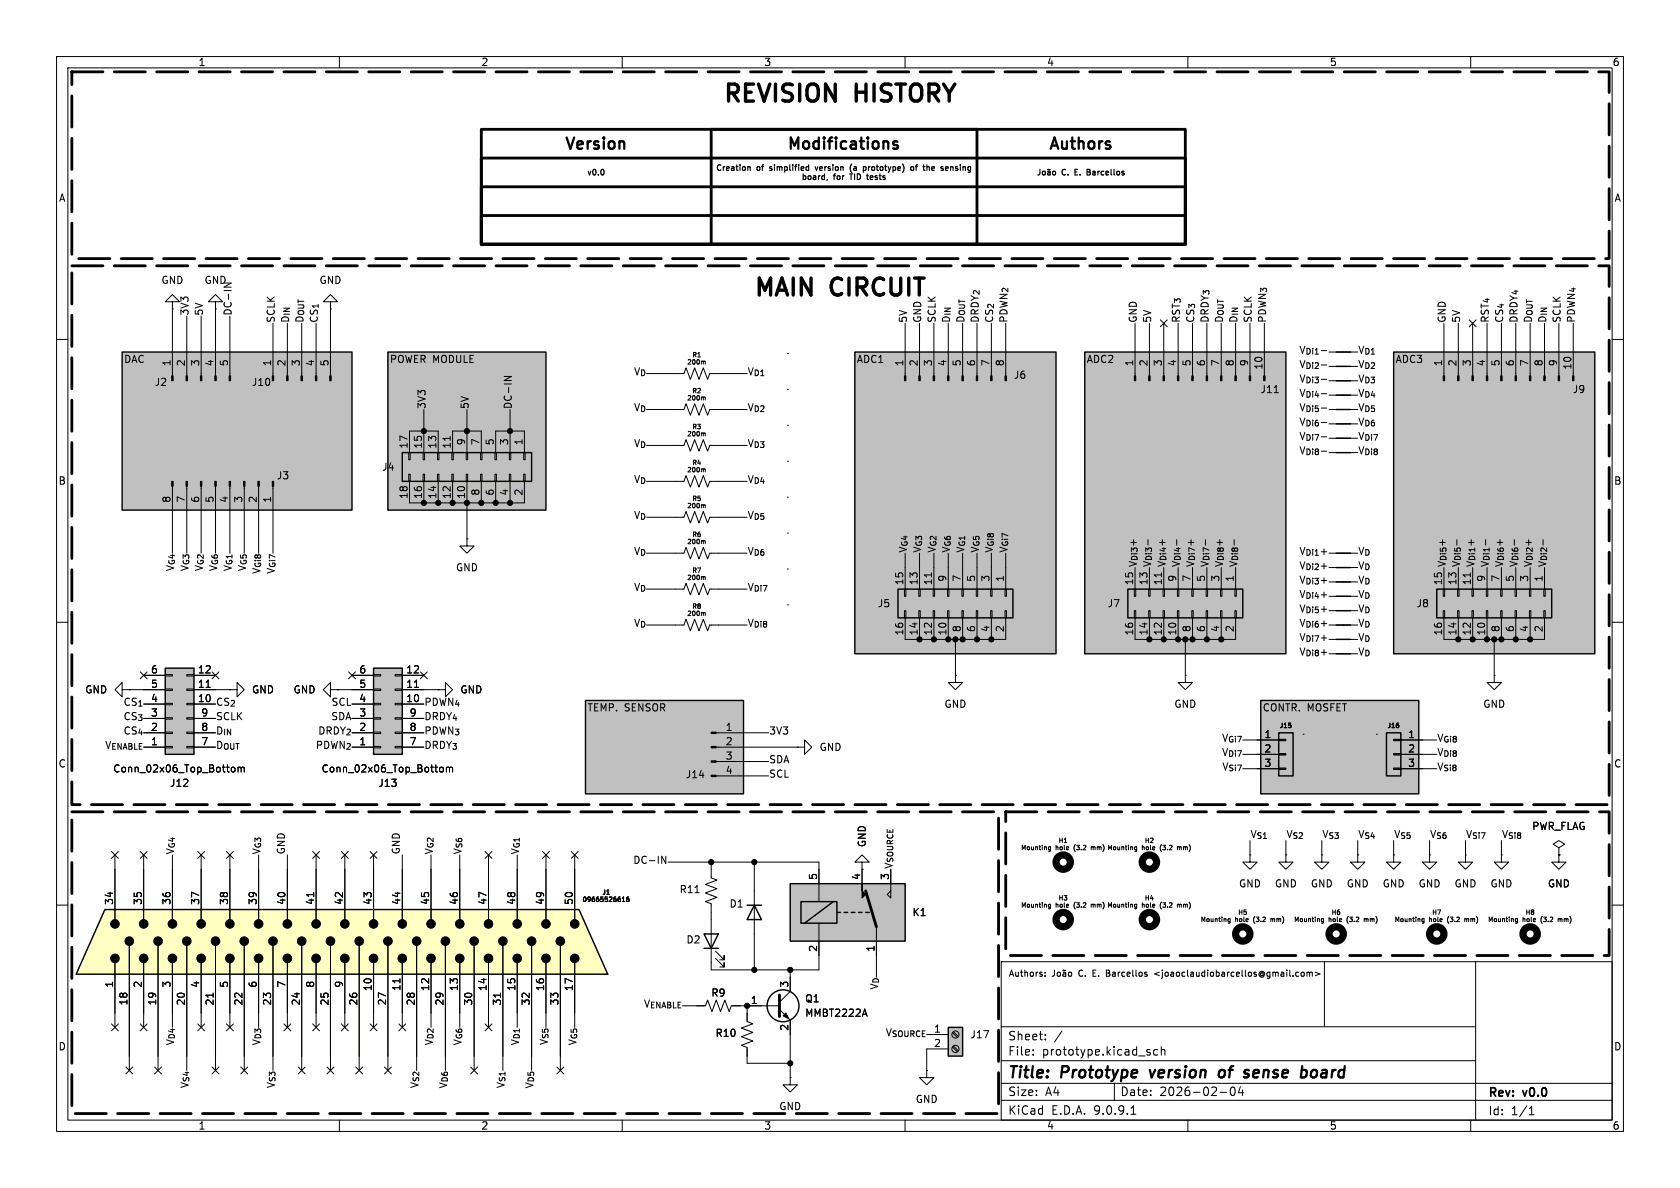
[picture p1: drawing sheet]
<svg xmlns="http://www.w3.org/2000/svg" width="297mm" height="210mm" viewBox="0 0 297 210" stroke-linecap="round" stroke-linejoin="round" font-family="sans-serif">
<defs><g id="words">
<g font-size="4.2">
<text x="127.5" y="18.9">REVISION</text>
<text x="151.3" y="18.9">HISTORY</text>
<text x="132.9" y="53.2">MAIN</text>
<text x="147" y="53.2">CIRCUIT</text>
</g>
<g font-size="2.8">
<text x="99.6" y="27">Version</text>
<text x="138.9" y="27">Modifications</text>
<text x="185.2" y="27">Authors</text>
<text x="178" y="191.2">Title:</text>
<text x="187.7" y="191.2">Prototype</text>
<text x="204.2" y="191.2">version</text>
<text x="217.2" y="191.2">of</text>
<text x="222.4" y="191.2">sense</text>
<text x="233.2" y="191.2">board</text>
</g>
<g font-size="2.1">
<text x="178.1" y="184.1">Sheet:</text>
<text x="178.1" y="186.8">File:</text>
<text x="184.2" y="186.8">prototype.kicad_sch</text>
<text x="178.1" y="197.3">KiCad</text>
<text x="178.1" y="194">Size:</text>
<text x="184.8" y="194">A4</text>
<text x="185.9" y="197.3">E.D.A.</text>
<text x="193.4" y="197.3">9.0.9.1</text>
<text x="198" y="194">Date:</text>
<text x="205" y="194">2026-02-04</text>
<text x="263" y="194.3">Rev:</text>
<text x="263" y="197.4">Id:</text>
<text x="267.1" y="197.4">1/1</text>
<text x="269.4" y="194.3">v0.0</text>
</g>
<g font-size="1.8">
<text x="35" y="11.9">1</text>
<text x="85" y="11.9">2</text>
<text x="135" y="11.9">3</text>
<text x="185" y="11.9">4</text>
<text x="235" y="11.9">5</text>
<text x="285" y="11.9">6</text>
<text x="10.3" y="35.9">A</text>
<text x="285.3" y="35.9">A</text>
<text x="28.4" y="50.4">GND</text>
<text x="36.1" y="50.4">GND</text>
<text x="56.4" y="50.4">GND</text>
<text x="33.5" y="55.9" transform="rotate(-90 33.5 55.9)">3V3</text>
<text x="36.1" y="55.9" transform="rotate(-90 36.1 55.9)">5V</text>
<text x="41.2" y="55.9" transform="rotate(-90 41.2 55.9)">DC-IN</text>
<text x="48.8" y="57.2" transform="rotate(-90 48.8 57.2)">SCLK</text>
<text x="51.3" y="57.2" transform="rotate(-90 51.3 57.2)">D_{IN}</text>
<text x="53.9" y="57.2" transform="rotate(-90 53.9 57.2)">D_{OUT}</text>
<text x="56.4" y="57.2" transform="rotate(-90 56.4 57.2)">CS_{1}</text>
<text x="160.5" y="57.2" transform="rotate(-90 160.5 57.2)">5V</text>
<text x="163.1" y="57.2" transform="rotate(-90 163.1 57.2)">GND</text>
<text x="165.6" y="57.2" transform="rotate(-90 165.6 57.2)">SCLK</text>
<text x="168.2" y="57.2" transform="rotate(-90 168.2 57.2)">D_{IN}</text>
<text x="170.7" y="57.2" transform="rotate(-90 170.7 57.2)">D_{OUT}</text>
<text x="173.2" y="57.2" transform="rotate(-90 173.2 57.2)">DRDY_{2}</text>
<text x="175.8" y="57.2" transform="rotate(-90 175.8 57.2)">CS_{2}</text>
<text x="178.3" y="57.2" transform="rotate(-90 178.3 57.2)">PDWN_{2}</text>
<text x="201.2" y="57.2" transform="rotate(-90 201.2 57.2)">GND</text>
<text x="203.7" y="57.2" transform="rotate(-90 203.7 57.2)">5V</text>
<text x="208.8" y="57.2" transform="rotate(-90 208.8 57.2)">RST_{3}</text>
<text x="211.3" y="57.2" transform="rotate(-90 211.3 57.2)">CS_{3}</text>
<text x="213.9" y="57.2" transform="rotate(-90 213.9 57.2)">DRDY_{3}</text>
<text x="216.4" y="57.2" transform="rotate(-90 216.4 57.2)">D_{OUT}</text>
<text x="219" y="57.2" transform="rotate(-90 219 57.2)">D_{IN}</text>
<text x="221.5" y="57.2" transform="rotate(-90 221.5 57.2)">SCLK</text>
<text x="224" y="57.2" transform="rotate(-90 224 57.2)">PDWN_{3}</text>
<text x="255.8" y="57.2" transform="rotate(-90 255.8 57.2)">GND</text>
<text x="258.3" y="57.2" transform="rotate(-90 258.3 57.2)">5V</text>
<text x="263.4" y="57.2" transform="rotate(-90 263.4 57.2)">RST_{4}</text>
<text x="265.9" y="57.2" transform="rotate(-90 265.9 57.2)">CS_{4}</text>
<text x="268.5" y="57.2" transform="rotate(-90 268.5 57.2)">DRDY_{4}</text>
<text x="271" y="57.2" transform="rotate(-90 271 57.2)">D_{OUT}</text>
<text x="273.6" y="57.2" transform="rotate(-90 273.6 57.2)">D_{IN}</text>
<text x="276.1" y="57.2" transform="rotate(-90 276.1 57.2)">SCLK</text>
<text x="278.6" y="57.2" transform="rotate(-90 278.6 57.2)">PDWN_{4}</text>
<text x="21.8" y="64.4">DAC</text>
<text x="30.2" y="64.8" transform="rotate(-90 30.2 64.8)">1</text>
<text x="32.8" y="64.8" transform="rotate(-90 32.8 64.8)">2</text>
<text x="35.3" y="64.8" transform="rotate(-90 35.3 64.8)">3</text>
<text x="37.8" y="64.8" transform="rotate(-90 37.8 64.8)">4</text>
<text x="40.4" y="64.8" transform="rotate(-90 40.4 64.8)">5</text>
<text x="48" y="64.8" transform="rotate(-90 48 64.8)">1</text>
<text x="50.5" y="64.8" transform="rotate(-90 50.5 64.8)">2</text>
<text x="53.1" y="64.8" transform="rotate(-90 53.1 64.8)">3</text>
<text x="55.6" y="64.8" transform="rotate(-90 55.6 64.8)">4</text>
<text x="58.2" y="64.8" transform="rotate(-90 58.2 64.8)">5</text>
<text x="68.8" y="64.4">POWER MODULE</text>
<text x="151.4" y="64.4">ADC1</text>
<text x="159.8" y="64.8" transform="rotate(-90 159.8 64.8)">1</text>
<text x="162.3" y="64.8" transform="rotate(-90 162.3 64.8)">2</text>
<text x="164.8" y="64.8" transform="rotate(-90 164.8 64.8)">3</text>
<text x="167.4" y="64.8" transform="rotate(-90 167.4 64.8)">4</text>
<text x="169.9" y="64.8" transform="rotate(-90 169.9 64.8)">5</text>
<text x="172.5" y="64.8" transform="rotate(-90 172.5 64.8)">6</text>
<text x="175" y="64.8" transform="rotate(-90 175 64.8)">7</text>
<text x="177.5" y="64.8" transform="rotate(-90 177.5 64.8)">8</text>
<text x="192" y="64.4">ADC2</text>
<text x="200.4" y="64.8" transform="rotate(-90 200.4 64.8)">1</text>
<text x="202.9" y="64.8" transform="rotate(-90 202.9 64.8)">2</text>
<text x="205.5" y="64.8" transform="rotate(-90 205.5 64.8)">3</text>
<text x="208" y="64.8" transform="rotate(-90 208 64.8)">4</text>
<text x="210.6" y="64.8" transform="rotate(-90 210.6 64.8)">5</text>
<text x="213.1" y="64.8" transform="rotate(-90 213.1 64.8)">6</text>
<text x="215.6" y="64.8" transform="rotate(-90 215.6 64.8)">7</text>
<text x="218.2" y="64.8" transform="rotate(-90 218.2 64.8)">8</text>
<text x="220.7" y="64.8" transform="rotate(-90 220.7 64.8)">9</text>
<text x="223.3" y="65.4" transform="rotate(-90 223.3 65.4)">10</text>
<text x="229.6" y="65.3">V_{Di2}-</text>
<text x="229.6" y="62.7">V_{Di1}-</text>
<text x="240" y="62.7">V_{D1}</text>
<text x="240" y="65.3">V_{D2}</text>
<text x="246.6" y="64.4">ADC3</text>
<text x="255" y="64.8" transform="rotate(-90 255 64.8)">1</text>
<text x="257.6" y="64.8" transform="rotate(-90 257.6 64.8)">2</text>
<text x="260.1" y="64.8" transform="rotate(-90 260.1 64.8)">3</text>
<text x="262.6" y="64.8" transform="rotate(-90 262.6 64.8)">4</text>
<text x="265.2" y="64.8" transform="rotate(-90 265.2 64.8)">5</text>
<text x="267.7" y="64.8" transform="rotate(-90 267.7 64.8)">6</text>
<text x="270.3" y="64.8" transform="rotate(-90 270.3 64.8)">7</text>
<text x="272.8" y="64.8" transform="rotate(-90 272.8 64.8)">8</text>
<text x="275.3" y="64.8" transform="rotate(-90 275.3 64.8)">9</text>
<text x="277.9" y="65.4" transform="rotate(-90 277.9 65.4)">10</text>
<text x="27.3" y="68.4">J2</text>
<text x="44.4" y="68.4">J10</text>
<text x="111.9" y="66.6">V_{D}</text>
<text x="132.1" y="66.6">V_{D1}</text>
<text x="179.1" y="67.2">J6</text>
<text x="222.7" y="69.7">J11</text>
<text x="229.6" y="67.8">V_{Di3}-</text>
<text x="229.6" y="70.4">V_{Di4}-</text>
<text x="240" y="70.4">V_{D4}</text>
<text x="240" y="67.8">V_{D3}</text>
<text x="278" y="69.7">J9</text>
<text x="75.4" y="72.4" transform="rotate(-90 75.4 72.4)">3V3</text>
<text x="83.1" y="72.4" transform="rotate(-90 83.1 72.4)">5V</text>
<text x="90.7" y="72.4" transform="rotate(-90 90.7 72.4)">DC-IN</text>
<text x="111.9" y="72.9">V_{D}</text>
<text x="132.1" y="72.9">V_{D2}</text>
<text x="229.6" y="78">V_{Di7}-</text>
<text x="229.6" y="75.4">V_{Di6}-</text>
<text x="229.6" y="72.9">V_{Di5}-</text>
<text x="240" y="78">V_{Di7}</text>
<text x="240" y="75.4">V_{D6}</text>
<text x="240" y="72.9">V_{D5}</text>
<text x="67.5" y="83.4">J4</text>
<text x="72.1" y="79.4" transform="rotate(-90 72.1 79.4)">17</text>
<text x="74.7" y="79.4" transform="rotate(-90 74.7 79.4)">15</text>
<text x="77.2" y="79.4" transform="rotate(-90 77.2 79.4)">13</text>
<text x="79.8" y="79.4" transform="rotate(-90 79.8 79.4)">11</text>
<text x="82.3" y="78.8" transform="rotate(-90 82.3 78.8)">9</text>
<text x="84.8" y="78.8" transform="rotate(-90 84.8 78.8)">7</text>
<text x="87.4" y="78.8" transform="rotate(-90 87.4 78.8)">5</text>
<text x="89.9" y="78.8" transform="rotate(-90 89.9 78.8)">3</text>
<text x="92.5" y="78.8" transform="rotate(-90 92.5 78.8)">1</text>
<text x="111.9" y="79.3">V_{D}</text>
<text x="132.1" y="79.3">V_{D3}</text>
<text x="229.6" y="80.5">V_{Di8}-</text>
<text x="240" y="80.5">V_{Di8}</text>
<text x="10.3" y="85.9">B</text>
<text x="30.2" y="89" transform="rotate(-90 30.2 89)">8</text>
<text x="32.8" y="89" transform="rotate(-90 32.8 89)">7</text>
<text x="35.3" y="89" transform="rotate(-90 35.3 89)">6</text>
<text x="37.8" y="89" transform="rotate(-90 37.8 89)">5</text>
<text x="40.4" y="89" transform="rotate(-90 40.4 89)">4</text>
<text x="42.9" y="89" transform="rotate(-90 42.9 89)">3</text>
<text x="45.5" y="89" transform="rotate(-90 45.5 89)">2</text>
<text x="48" y="89" transform="rotate(-90 48 89)">1</text>
<text x="48.8" y="84.9">J3</text>
<text x="72.1" y="88.3" transform="rotate(-90 72.1 88.3)">18</text>
<text x="74.7" y="88.3" transform="rotate(-90 74.7 88.3)">16</text>
<text x="77.2" y="88.3" transform="rotate(-90 77.2 88.3)">14</text>
<text x="79.8" y="88.3" transform="rotate(-90 79.8 88.3)">12</text>
<text x="82.3" y="88.3" transform="rotate(-90 82.3 88.3)">10</text>
<text x="84.8" y="87.7" transform="rotate(-90 84.8 87.7)">8</text>
<text x="87.4" y="87.7" transform="rotate(-90 87.4 87.7)">6</text>
<text x="89.9" y="87.7" transform="rotate(-90 89.9 87.7)">4</text>
<text x="92.5" y="87.7" transform="rotate(-90 92.5 87.7)">2</text>
<text x="111.9" y="85.6">V_{D}</text>
<text x="132.1" y="85.6">V_{D4}</text>
<text x="285.3" y="85.9">B</text>
<text x="111.9" y="92">V_{D}</text>
<text x="132.1" y="92">V_{D5}</text>
<text x="31" y="101.1" transform="rotate(-90 31 101.1)">V_{G4}</text>
<text x="33.5" y="101.1" transform="rotate(-90 33.5 101.1)">V_{G3}</text>
<text x="36.1" y="101.1" transform="rotate(-90 36.1 101.1)">V_{G2}</text>
<text x="38.6" y="101.1" transform="rotate(-90 38.6 101.1)">V_{G6}</text>
<text x="41.2" y="101.1" transform="rotate(-90 41.2 101.1)">V_{G1}</text>
<text x="43.7" y="101.1" transform="rotate(-90 43.7 101.1)">V_{G5}</text>
<text x="46.2" y="101.6" transform="rotate(-90 46.2 101.6)">V_{Gi8}</text>
<text x="48.8" y="101.6" transform="rotate(-90 48.8 101.6)">V_{Gi7}</text>
<text x="80.5" y="101.2">GND</text>
<text x="111.9" y="98.3">V_{D}</text>
<text x="132.1" y="98.3">V_{D6}</text>
<text x="160.5" y="97.8" transform="rotate(-90 160.5 97.8)">V_{G4}</text>
<text x="163.1" y="97.8" transform="rotate(-90 163.1 97.8)">V_{G3}</text>
<text x="165.6" y="97.8" transform="rotate(-90 165.6 97.8)">V_{G2}</text>
<text x="168.2" y="97.8" transform="rotate(-90 168.2 97.8)">V_{G6}</text>
<text x="170.7" y="97.8" transform="rotate(-90 170.7 97.8)">V_{G1}</text>
<text x="173.2" y="97.8" transform="rotate(-90 173.2 97.8)">V_{G5}</text>
<text x="175.8" y="97.8" transform="rotate(-90 175.8 97.8)">V_{Gi8}</text>
<text x="178.3" y="97.8" transform="rotate(-90 178.3 97.8)">V_{Gi7}</text>
<text x="201.2" y="100.3" transform="rotate(-90 201.2 100.3)">V_{Di3}+</text>
<text x="203.7" y="100.3" transform="rotate(-90 203.7 100.3)">V_{Di3}-</text>
<text x="206.3" y="100.3" transform="rotate(-90 206.3 100.3)">V_{Di4}+</text>
<text x="208.8" y="100.3" transform="rotate(-90 208.8 100.3)">V_{Di4}-</text>
<text x="211.3" y="100.3" transform="rotate(-90 211.3 100.3)">V_{Di7}+</text>
<text x="213.9" y="100.3" transform="rotate(-90 213.9 100.3)">V_{Di7}-</text>
<text x="216.4" y="100.3" transform="rotate(-90 216.4 100.3)">V_{Di8}+</text>
<text x="219" y="100.3" transform="rotate(-90 219 100.3)">V_{Di8}-</text>
<text x="229.6" y="100.8">V_{Di2}+</text>
<text x="229.6" y="98.3">V_{Di1}+</text>
<text x="240" y="98.3">V_{D}</text>
<text x="240" y="100.8">V_{D}</text>
<text x="255.8" y="100.3" transform="rotate(-90 255.8 100.3)">V_{Di5}+</text>
<text x="258.3" y="100.3" transform="rotate(-90 258.3 100.3)">V_{Di5}-</text>
<text x="260.9" y="100.3" transform="rotate(-90 260.9 100.3)">V_{Di1}+</text>
<text x="263.4" y="100.3" transform="rotate(-90 263.4 100.3)">V_{Di1}-</text>
<text x="265.9" y="100.3" transform="rotate(-90 265.9 100.3)">V_{Di6}+</text>
<text x="268.5" y="100.3" transform="rotate(-90 268.5 100.3)">V_{Di6}-</text>
<text x="271" y="100.3" transform="rotate(-90 271 100.3)">V_{Di2}+</text>
<text x="273.6" y="100.3" transform="rotate(-90 273.6 100.3)">V_{Di2}-</text>
<text x="111.9" y="104.7">V_{D}</text>
<text x="132.1" y="104.7">V_{Di7}</text>
<text x="155.1" y="107.5">J5</text>
<text x="159.8" y="103.5" transform="rotate(-90 159.8 103.5)">15</text>
<text x="162.3" y="103.5" transform="rotate(-90 162.3 103.5)">13</text>
<text x="164.8" y="103.5" transform="rotate(-90 164.8 103.5)">11</text>
<text x="167.4" y="102.9" transform="rotate(-90 167.4 102.9)">9</text>
<text x="169.9" y="102.9" transform="rotate(-90 169.9 102.9)">7</text>
<text x="172.5" y="102.9" transform="rotate(-90 172.5 102.9)">5</text>
<text x="175" y="102.9" transform="rotate(-90 175 102.9)">3</text>
<text x="177.5" y="102.9" transform="rotate(-90 177.5 102.9)">1</text>
<text x="195.7" y="107.5">J7</text>
<text x="200.4" y="103.5" transform="rotate(-90 200.4 103.5)">15</text>
<text x="202.9" y="103.5" transform="rotate(-90 202.9 103.5)">13</text>
<text x="205.5" y="103.5" transform="rotate(-90 205.5 103.5)">11</text>
<text x="208" y="102.9" transform="rotate(-90 208 102.9)">9</text>
<text x="210.6" y="102.9" transform="rotate(-90 210.6 102.9)">7</text>
<text x="213.1" y="102.9" transform="rotate(-90 213.1 102.9)">5</text>
<text x="215.6" y="102.9" transform="rotate(-90 215.6 102.9)">3</text>
<text x="218.2" y="102.9" transform="rotate(-90 218.2 102.9)">1</text>
<text x="229.6" y="103.4">V_{Di3}+</text>
<text x="229.6" y="105.9">V_{Di4}+</text>
<text x="240" y="103.4">V_{D}</text>
<text x="240" y="105.9">V_{D}</text>
<text x="250.3" y="107.5">J8</text>
<text x="255" y="103.5" transform="rotate(-90 255 103.5)">15</text>
<text x="257.6" y="103.5" transform="rotate(-90 257.6 103.5)">13</text>
<text x="260.1" y="103.5" transform="rotate(-90 260.1 103.5)">11</text>
<text x="262.6" y="102.9" transform="rotate(-90 262.6 102.9)">9</text>
<text x="265.2" y="102.9" transform="rotate(-90 265.2 102.9)">7</text>
<text x="267.7" y="102.9" transform="rotate(-90 267.7 102.9)">5</text>
<text x="270.3" y="102.9" transform="rotate(-90 270.3 102.9)">3</text>
<text x="272.8" y="102.9" transform="rotate(-90 272.8 102.9)">1</text>
<text x="111.9" y="111">V_{D}</text>
<text x="132.1" y="111">V_{Di8}</text>
<text x="159.8" y="112.4" transform="rotate(-90 159.8 112.4)">16</text>
<text x="162.3" y="112.4" transform="rotate(-90 162.3 112.4)">14</text>
<text x="164.8" y="112.4" transform="rotate(-90 164.8 112.4)">12</text>
<text x="167.4" y="112.4" transform="rotate(-90 167.4 112.4)">10</text>
<text x="169.9" y="111.8" transform="rotate(-90 169.9 111.8)">8</text>
<text x="172.5" y="111.8" transform="rotate(-90 172.5 111.8)">6</text>
<text x="175" y="111.8" transform="rotate(-90 175 111.8)">4</text>
<text x="177.5" y="111.8" transform="rotate(-90 177.5 111.8)">2</text>
<text x="200.4" y="112.4" transform="rotate(-90 200.4 112.4)">16</text>
<text x="202.9" y="112.4" transform="rotate(-90 202.9 112.4)">14</text>
<text x="205.5" y="112.4" transform="rotate(-90 205.5 112.4)">12</text>
<text x="208" y="112.4" transform="rotate(-90 208 112.4)">10</text>
<text x="210.6" y="111.8" transform="rotate(-90 210.6 111.8)">8</text>
<text x="213.1" y="111.8" transform="rotate(-90 213.1 111.8)">6</text>
<text x="215.6" y="111.8" transform="rotate(-90 215.6 111.8)">4</text>
<text x="218.2" y="111.8" transform="rotate(-90 218.2 111.8)">2</text>
<text x="229.6" y="108.5">V_{Di5}+</text>
<text x="229.6" y="111">V_{Di6}+</text>
<text x="229.6" y="113.5">V_{Di7}+</text>
<text x="240" y="113.5">V_{D}</text>
<text x="240" y="111">V_{D}</text>
<text x="240" y="108.5">V_{D}</text>
<text x="255" y="112.4" transform="rotate(-90 255 112.4)">16</text>
<text x="257.6" y="112.4" transform="rotate(-90 257.6 112.4)">14</text>
<text x="260.1" y="112.4" transform="rotate(-90 260.1 112.4)">12</text>
<text x="262.6" y="112.4" transform="rotate(-90 262.6 112.4)">10</text>
<text x="265.2" y="111.8" transform="rotate(-90 265.2 111.8)">8</text>
<text x="267.7" y="111.8" transform="rotate(-90 267.7 111.8)">6</text>
<text x="270.3" y="111.8" transform="rotate(-90 270.3 111.8)">4</text>
<text x="272.8" y="111.8" transform="rotate(-90 272.8 111.8)">2</text>
<text x="26.6" y="119.1">6</text>
<text x="34.9" y="119.1">12</text>
<text x="63.4" y="119.1">6</text>
<text x="71.7" y="119.1">12</text>
<text x="229.6" y="116.1">V_{Di8}+</text>
<text x="240" y="116.1">V_{D}</text>
<text x="15" y="122.8">GND</text>
<text x="21.7" y="125">CS_{1}</text>
<text x="26.6" y="124.2">4</text>
<text x="26.6" y="121.7">5</text>
<text x="34.9" y="124.2">10</text>
<text x="34.9" y="121.7">11</text>
<text x="38.1" y="125">CS_{2}</text>
<text x="44.5" y="122.8">GND</text>
<text x="51.8" y="122.8">GND</text>
<text x="58.5" y="125">SCL</text>
<text x="63.4" y="124.2">4</text>
<text x="63.4" y="121.7">5</text>
<text x="71.7" y="124.2">10</text>
<text x="71.7" y="121.7">11</text>
<text x="74.9" y="125">PDWN_{4}</text>
<text x="81.3" y="122.8">GND</text>
<text x="103.8" y="126">TEMP. SENSOR</text>
<text x="166.9" y="125.3">GND</text>
<text x="207.5" y="125.3">GND</text>
<text x="223.1" y="126">CONTR. MOSFET</text>
<text x="262.1" y="125.3">GND</text>
<text x="21.7" y="130.1">CS_{4}</text>
<text x="21.7" y="127.5">CS_{3}</text>
<text x="26.6" y="131.8">1</text>
<text x="26.6" y="129.3">2</text>
<text x="26.6" y="126.7">3</text>
<text x="35.5" y="131.8">7</text>
<text x="35.5" y="129.3">8</text>
<text x="35.5" y="126.7">9</text>
<text x="38.1" y="127.5">SCLK</text>
<text x="38.1" y="130.1">D_{IN}</text>
<text x="56.1" y="130.1">DRDY_{2}</text>
<text x="58.5" y="127.5">SDA</text>
<text x="63.4" y="131.8">1</text>
<text x="63.4" y="129.3">2</text>
<text x="63.4" y="126.7">3</text>
<text x="72.3" y="131.8">7</text>
<text x="72.3" y="129.3">8</text>
<text x="72.3" y="126.7">9</text>
<text x="74.9" y="130.1">PDWN_{3}</text>
<text x="74.9" y="127.5">DRDY_{4}</text>
<text x="128.2" y="129.3">1</text>
<text x="128.2" y="131.8">2</text>
<text x="135.9" y="130.1">3V3</text>
<text x="215.9" y="131.3">V_{Gi7}</text>
<text x="223.4" y="130.6">1</text>
<text x="248.8" y="130.6">1</text>
<text x="254" y="131.3">V_{Gi8}</text>
<text x="10.3" y="135.9">C</text>
<text x="18.4" y="132.6">V_{ENABLE}</text>
<text x="19.9" y="136.8">Conn_02x06_Top_Bottom</text>
<text x="38.1" y="132.6">D_{OUT}</text>
<text x="55.7" y="132.6">PDWN_{2}</text>
<text x="56.7" y="136.8">Conn_02x06_Top_Bottom</text>
<text x="74.9" y="132.6">DRDY_{3}</text>
<text x="121.1" y="137.8">J14</text>
<text x="128.2" y="134.4">3</text>
<text x="128.2" y="136.9">4</text>
<text x="135.9" y="135.1">SDA</text>
<text x="135.9" y="137.7">SCL</text>
<text x="144.8" y="132.9">GND</text>
<text x="215.9" y="133.9">V_{Di7}</text>
<text x="215.9" y="136.4">V_{Si7}</text>
<text x="223.4" y="133.1">2</text>
<text x="223.4" y="135.6">3</text>
<text x="248.8" y="133.1">2</text>
<text x="248.8" y="135.6">3</text>
<text x="254" y="133.9">V_{Di8}</text>
<text x="254" y="136.4">V_{Si8}</text>
<text x="285.3" y="135.9">C</text>
<text x="30" y="139.3">J12</text>
<text x="66.8" y="139.3">J13</text>
<text x="153.3" y="149.9" transform="rotate(-90 153.3 149.9)">GND</text>
<text x="221" y="148.2">V_{S1} V_{S2} V_{S3} V_{S4} V_{S5} V_{S6} V_{Si7} V_{Si8}</text>
<text x="270.8" y="146.9">PWR_FLAG</text>
<text x="31" y="151.1" transform="rotate(-90 31 151.1)">V_{G4}</text>
<text x="46.2" y="151.1" transform="rotate(-90 46.2 151.1)">V_{G3}</text>
<text x="50.5" y="151.1" transform="rotate(-90 50.5 151.1)">GND</text>
<text x="70.8" y="151.1" transform="rotate(-90 70.8 151.1)">GND</text>
<text x="76.7" y="151.1" transform="rotate(-90 76.7 151.1)">V_{G2}</text>
<text x="81.8" y="151.1" transform="rotate(-90 81.8 151.1)">V_{S6}</text>
<text x="92" y="151.1" transform="rotate(-90 92 151.1)">V_{G1}</text>
<text x="111.9" y="152.9">DC-IN</text>
<text x="144.5" y="155.6" transform="rotate(-90 144.5 155.6)">5</text>
<text x="152.1" y="155.6" transform="rotate(-90 152.1 155.6)">4</text>
<text x="157.2" y="155.6" transform="rotate(-90 157.2 155.6)">3</text>
<text x="158" y="153.7" transform="rotate(-90 158 153.7)">V_{SOURCE}</text>
<text x="20.1" y="160.1" transform="rotate(-90 20.1 160.1)">34</text>
<text x="25.1" y="160.1" transform="rotate(-90 25.1 160.1)">35</text>
<text x="30.2" y="160.1" transform="rotate(-90 30.2 160.1)">36</text>
<text x="35.3" y="160.1" transform="rotate(-90 35.3 160.1)">37</text>
<text x="40.4" y="160.1" transform="rotate(-90 40.4 160.1)">38</text>
<text x="45.5" y="160.1" transform="rotate(-90 45.5 160.1)">39</text>
<text x="50.5" y="160.1" transform="rotate(-90 50.5 160.1)">40</text>
<text x="55.6" y="160.1" transform="rotate(-90 55.6 160.1)">41</text>
<text x="60.7" y="160.1" transform="rotate(-90 60.7 160.1)">42</text>
<text x="65.8" y="160.1" transform="rotate(-90 65.8 160.1)">43</text>
<text x="70.9" y="160.1" transform="rotate(-90 70.9 160.1)">44</text>
<text x="75.9" y="160.1" transform="rotate(-90 75.9 160.1)">45</text>
<text x="81" y="160.1" transform="rotate(-90 81 160.1)">46</text>
<text x="86.1" y="160.1" transform="rotate(-90 86.1 160.1)">47</text>
<text x="91.2" y="160.1" transform="rotate(-90 91.2 160.1)">48</text>
<text x="96.3" y="160.1" transform="rotate(-90 96.3 160.1)">49</text>
<text x="101.3" y="160.1" transform="rotate(-90 101.3 160.1)">50</text>
<text x="120.1" y="158.1">R11</text>
<text x="128.9" y="160.6">D1</text>
<text x="218.9" y="157.1">GND</text>
<text x="225.3" y="157.1">GND</text>
<text x="231.6" y="157.1">GND</text>
<text x="238" y="157.1">GND</text>
<text x="244.3" y="157.1">GND</text>
<text x="250.7" y="157.1">GND</text>
<text x="257" y="157.1">GND</text>
<text x="263.4" y="157.1">GND</text>
<text x="273.6" y="157.1">GND</text>
<text x="121.3" y="167">D2</text>
<text x="161.2" y="162.2">K1</text>
<text x="144.5" y="168.3" transform="rotate(-90 144.5 168.3)">2</text>
<text x="154.7" y="168.3" transform="rotate(-90 154.7 168.3)">1</text>
<text x="20.1" y="174.7" transform="rotate(-90 20.1 174.7)">1</text>
<text x="22.6" y="177.8" transform="rotate(-90 22.6 177.8)">18</text>
<text x="25.1" y="174.7" transform="rotate(-90 25.1 174.7)">2</text>
<text x="27.7" y="177.8" transform="rotate(-90 27.7 177.8)">19</text>
<text x="30.2" y="174.7" transform="rotate(-90 30.2 174.7)">3</text>
<text x="32.8" y="177.8" transform="rotate(-90 32.8 177.8)">20</text>
<text x="35.3" y="174.7" transform="rotate(-90 35.3 174.7)">4</text>
<text x="37.8" y="177.8" transform="rotate(-90 37.8 177.8)">21</text>
<text x="40.4" y="174.7" transform="rotate(-90 40.4 174.7)">5</text>
<text x="42.9" y="177.8" transform="rotate(-90 42.9 177.8)">22</text>
<text x="45.5" y="174.7" transform="rotate(-90 45.5 174.7)">6</text>
<text x="48" y="177.8" transform="rotate(-90 48 177.8)">23</text>
<text x="50.5" y="174.7" transform="rotate(-90 50.5 174.7)">7</text>
<text x="53.1" y="177.8" transform="rotate(-90 53.1 177.8)">24</text>
<text x="55.6" y="174.7" transform="rotate(-90 55.6 174.7)">8</text>
<text x="58.2" y="177.8" transform="rotate(-90 58.2 177.8)">25</text>
<text x="60.7" y="174.7" transform="rotate(-90 60.7 174.7)">9</text>
<text x="63.2" y="177.8" transform="rotate(-90 63.2 177.8)">26</text>
<text x="65.8" y="175.3" transform="rotate(-90 65.8 175.3)">10</text>
<text x="68.3" y="177.8" transform="rotate(-90 68.3 177.8)">27</text>
<text x="70.9" y="175.3" transform="rotate(-90 70.9 175.3)">11</text>
<text x="73.4" y="177.8" transform="rotate(-90 73.4 177.8)">28</text>
<text x="75.9" y="175.3" transform="rotate(-90 75.9 175.3)">12</text>
<text x="78.5" y="177.8" transform="rotate(-90 78.5 177.8)">29</text>
<text x="81" y="175.3" transform="rotate(-90 81 175.3)">13</text>
<text x="83.6" y="177.8" transform="rotate(-90 83.6 177.8)">30</text>
<text x="86.1" y="175.3" transform="rotate(-90 86.1 175.3)">14</text>
<text x="88.6" y="177.8" transform="rotate(-90 88.6 177.8)">31</text>
<text x="91.2" y="175.3" transform="rotate(-90 91.2 175.3)">15</text>
<text x="93.7" y="177.8" transform="rotate(-90 93.7 177.8)">32</text>
<text x="96.3" y="175.3" transform="rotate(-90 96.3 175.3)">16</text>
<text x="98.8" y="177.8" transform="rotate(-90 98.8 177.8)">33</text>
<text x="101.3" y="175.3" transform="rotate(-90 101.3 175.3)">17</text>
<text x="113.7" y="178.3">V_{ENABLE}</text>
<text x="125.7" y="176.4">R9</text>
<text x="132.6" y="177.5">1</text>
<text x="139.4" y="174.7" transform="rotate(-90 139.4 174.7)">3</text>
<text x="142.2" y="177.4">Q1</text>
<text x="142.2" y="179.9">MMBT2222A</text>
<text x="155.5" y="175.1" transform="rotate(-90 155.5 175.1)">V_{D}</text>
<text x="10.3" y="185.9">D</text>
<text x="31" y="184.9" transform="rotate(-90 31 184.9)">V_{D4}</text>
<text x="46.2" y="184.9" transform="rotate(-90 46.2 184.9)">V_{D3}</text>
<text x="76.7" y="184.9" transform="rotate(-90 76.7 184.9)">V_{D2}</text>
<text x="81.8" y="184.9" transform="rotate(-90 81.8 184.9)">V_{G6}</text>
<text x="92" y="184.9" transform="rotate(-90 92 184.9)">V_{D1}</text>
<text x="97" y="184.9" transform="rotate(-90 97 184.9)">V_{S5}</text>
<text x="102.1" y="184.9" transform="rotate(-90 102.1 184.9)">V_{G5}</text>
<text x="126.4" y="183.5">R10</text>
<text x="139.4" y="182.3" transform="rotate(-90 139.4 182.3)">2</text>
<text x="156.4" y="183.4">V_{SOURCE}</text>
<text x="165" y="182.6">1</text>
<text x="165" y="185.2">2</text>
<text x="171.5" y="183.7">J17</text>
<text x="285.3" y="185.9">D</text>
<text x="33.5" y="192.5" transform="rotate(-90 33.5 192.5)">V_{S4}</text>
<text x="48.8" y="192.5" transform="rotate(-90 48.8 192.5)">V_{S3}</text>
<text x="74.2" y="192.5" transform="rotate(-90 74.2 192.5)">V_{S2}</text>
<text x="79.3" y="192.6" transform="rotate(-90 79.3 192.6)">V_{D6}</text>
<text x="89.4" y="192.5" transform="rotate(-90 89.4 192.5)">V_{S1}</text>
<text x="94.5" y="192.6" transform="rotate(-90 94.5 192.6)">V_{D5}</text>
<text x="137.7" y="196.4">GND</text>
<text x="161.8" y="195.2">GND</text>
<text x="35" y="199.9">1</text>
<text x="85" y="199.9">2</text>
<text x="135" y="199.9">3</text>
<text x="185" y="199.9">4</text>
<text x="235" y="199.9">5</text>
<text x="285" y="199.9">6</text>
</g>
<g font-size="1.5">
<text x="178.3" y="172.9">Authors:</text>
<text x="190.9" y="172.9">C.</text>
<text x="196.2" y="172.9">Barcellos</text>
<text x="205" y="172.9">&lt;joaoclaudiobarcellos@gmail.com&gt;</text>
</g>
<g font-size="1.4">
<text x="103.6" y="31.3">v0.0</text>
<text x="126.4" y="30.5">Creation</text>
<text x="133.8" y="30.5">of</text>
<text x="136.5" y="30.5">simplified</text>
<text x="141.5" y="32.1">board,</text>
<text x="145" y="30.5">version</text>
<text x="147.4" y="32.1">for</text>
<text x="150.7" y="32.1">TID</text>
<text x="151.5" y="30.5">(a</text>
<text x="154.1" y="32.1">tests</text>
<text x="154.2" y="30.5">prototype)</text>
<text x="163" y="30.5">of</text>
<text x="165.7" y="30.5">the</text>
<text x="169.2" y="30.5">sensing</text>
<text x="187.8" y="31.3">C.</text>
<text x="192.9" y="31.3">Barcellos</text>
</g>
<g font-size="1.1">
<text x="121.4" y="64.6">200m</text>
<text x="122.3" y="63.4">R1</text>
<text x="121.4" y="71">200m</text>
<text x="122.3" y="69.7">R2</text>
<text x="121.4" y="77.3">200m</text>
<text x="122.3" y="76.1">R3</text>
<text x="121.4" y="83.7">200m</text>
<text x="122.3" y="82.4">R4</text>
<text x="122.3" y="88.8">R5</text>
<text x="121.4" y="90">200m</text>
<text x="122.3" y="95.1">R6</text>
<text x="121.4" y="96.4">200m</text>
<text x="122.3" y="101.5">R7</text>
<text x="121.4" y="102.7">200m</text>
<text x="122.3" y="107.8">R8</text>
<text x="121.4" y="109.1">200m</text>
<text x="226.1" y="128.9">J15</text>
<text x="245.2" y="128.9">J16</text>
<text x="187" y="149.2">H1</text>
<text x="202.3" y="149.2">H2</text>
<text x="180.4" y="150.5">Mounting</text>
<text x="186.7" y="150.5">hole</text>
<text x="190.1" y="150.5">(3.2</text>
<text x="193.5" y="150.5">mm)Mounting</text>
<text x="201.9" y="150.5">hole</text>
<text x="205.4" y="150.5">(3.2</text>
<text x="208.7" y="150.5">mm)</text>
<text x="102.8" y="159.6">09665526616</text>
<text x="106.4" y="158.4">J1</text>
<text x="180.4" y="160.6">Mounting</text>
<text x="186.7" y="160.6">hole</text>
<text x="187" y="159.4">H3</text>
<text x="190.1" y="160.6">(3.2</text>
<text x="193.5" y="160.6">mm)Mounting</text>
<text x="201.9" y="160.6">hole</text>
<text x="202.3" y="159.4">H4</text>
<text x="205.4" y="160.6">(3.2</text>
<text x="208.7" y="160.6">mm)</text>
<text x="218.8" y="161.9">H5</text>
<text x="235.3" y="161.9">H6</text>
<text x="253.1" y="161.9">H7</text>
<text x="269.6" y="161.9">H8</text>
<text x="212.1" y="163.2">Mounting</text>
<text x="218.4" y="163.2">hole</text>
<text x="221.9" y="163.2">(3.2</text>
<text x="225.2" y="163.2">mm)</text>
<text x="228.6" y="163.2">Mounting</text>
<text x="234.9" y="163.2">hole</text>
<text x="238.4" y="163.2">(3.2</text>
<text x="241.7" y="163.2">mm)</text>
<text x="246.4" y="163.2">Mounting</text>
<text x="252.7" y="163.2">hole</text>
<text x="256.2" y="163.2">(3.2</text>
<text x="259.5" y="163.2">mm)</text>
<text x="262.9" y="163.2">Mounting</text>
<text x="269.2" y="163.2">hole</text>
<text x="272.7" y="163.2">(3.2</text>
<text x="276" y="163.2">mm)</text>
</g>
</g></defs>
<g fill="none" stroke="#000" stroke-width=".18">
<path d="M10 10h277v190h-277zM12 12h273v186h-273zM60 10v2M110 10v2M160 10v2M210 10v2M260 10v2M10 60h2M285 60h2M10 110h2M285 110h2M10 160h2"/>
<path d="M177 170h108v28h-108zM184.7 172.5v.1M184.7 171.9v.1M186.4 171.5v.9l-.4 .2M187 171.9h.3l.2 .2v.3l-.2 .2-.4-.2zM187.9 171.9h.5v.7M188.4 172.1l-.5 .2 .1 .3 .4-.1M188.4 171.5l-.5 .1M189 171.9h.3l.2 .2v.3l-.2 .2-.4-.2zM193.2 172h.4M193.8 171.5h-.6v1.1h.6M194.2 172.5v.1"/>
<path d="M195.6 172h.4M196 171.5h-.4v1.1h.4M205 171.9l-.9 .3 .9 .3M230.1 171.9h.3l.2 .2v.3l-.2 .2-.4-.2zM231.1 172l.3-.1 .1 .1M231.1 171.9v.7M231.5 172l.2-.1h.2l.1 .7M231.5 172v.6M232.5 171.9l.9 .3-.9 .3M234.1 170.1v11.4M260.9 170v28M285 160h2"/>
<path d="M60 198v2M110 198v2M160 198v2M177 194.5h108M177 191.5h108M177 187.5h83.9M177 181.5h83.9M182.7 186.4v.1M182.7 185.6v.1M184.8 183.7v.1M184.8 182.9v.1M187.7 182.2l-1.3 2"/>
<path d="M197 191.5v3M199.9 197h.9M200.1 195.8l.3-.3v1.5M204.7 185.6l-.5-.1-.3 .3v.4l.2 .2h.6M205.3 185.7l.2-.2 .4 .1v.9M205.3 185v1.5M210 198v2M215.7 193.1h1.2M217.9 192.2a.94 .94 0 0 0 0 1.5 .81 .81 0 0 0 .5-.7 .81 .81 0 0 0-.3-.8h-.1M219.3 192.1l-.4 1.1h1M219.6 192.7v1M260 198v2"/>
<path d="M270.3 197.1h.9M270.3 196l.5-.4v1.5"/>
</g>
<path d="M203.3 189.1l.3 1.4M216.5 189.3a.57 .57 0 0 0-1 .2v.8a.57 .57 0 0 0 1-.2M221.7 189.2l-.2 1 .3 .3M222.6 189.6l-1 .2M230.2 188.5l-.2 2M232.5 189.1a.62 .62 0 0 0-.7 .4v.8a.52 .52 0 0 0 .8 .1" fill="none" stroke="#000" stroke-width=".4"/>
<g fill="#c0c0c0">
<path d="M68.6 62.2h27.9v28h-27.9z"/>
<path d="M191.8 62.2h35.5v53.4h-35.5z"/>
<path d="M222.9 123.8h27.9v16.5h-27.9z"/>
<path d="M103.5 123.8h27.9v16.5h-27.9z"/>
<path d="M246.4 62.2h35.5v53.4h-35.5z"/>
<path d="M21.6 62.2h40.6v28h-40.6z"/>
<path d="M151.1 62.2h35.6v53.4h-35.6z"/>
</g>
<g fill="none" stroke="#000" stroke-width=".25">
<path d="M236.2 77.5h2.6M236.2 74.9h2.6M236.2 80h2.6M236.2 97.8h2.6M236.2 102.9h2.6M236.2 113h2.6M236.2 110.5h2.6M236.2 115.6h2.6M236.2 100.3h2.6M124.5 165.1h2.5l-1.3 2.5zM124.5 167.6h2.5M132.1 160h2.5"/>
<path d="M133.3 160l1.3 2.6h-2.5z"/>
</g>
<g fill="none" stroke="#000" stroke-width=".18">
<path d="M234.9 77.5h5.1M234.9 74.9h5.1M234.9 80h5.1M234.9 97.8h5.1M209.5 119.4v1.3h1.3l-1.3 1.2-1.2-1.2h1.2M209.5 119.4h.1M234.9 102.9h5.1M234.9 113h5.1M234.9 110.5h5.1M234.9 115.6h5.1M234.9 100.3h5.1M21.6 121.9v-1.2l-1.3 1.2 1.3 1.3v-1.3h1.3"/>
<path d="M22.9 121.9h.1M40.6 121.9h1.3v-1.2l1.3 1.2-1.3 1.3v-1.3M40.6 121.9h.1M77.5 121.9h1.2v-1.2l1.3 1.2-1.3 1.3v-1.3M77.5 121.9h.1M126.6 129.5h4.2M126.6 132.1h4.2M126.6 134.6h4.2M126.6 137.2h4.2M122.9 157.8h.7M125.7 153.7v1.5l1 .4-2 .7 2 .8-2 .8 2 .7-2 .8 1 .4v1.5M133.3 157.5v7.6"/>
<path d="M124.5 177.8h.2l.4-1 .8 2 .7-2 .8 2 .7-2 .8 2 .4-1h1.5M125.7 162.6v7.6M126.5 169.4l1.5 1.5v-.7v.7h-.7M126.5 168.1l1.5 1.6v-.8v.8h-.7"/>
</g>
<path d="M125.7 129.4h.9v.3h-.9zM125.7 132h.9v.2h-.9zM125.7 134.5h.9v.2h-.9zM125.7 137h.9v.3h-.9z" fill="#000" stroke="#000" stroke-width=".18"/>
<path d="M139.7 156.2h20.3v10.2h-20.3z" fill="#c0c0c0"/>
<g fill="none" stroke="#000" stroke-width=".18">
<path d="M234.9 108h5.1M234.9 105.4h5.1M264.2 119.4v1.3h1.2l-1.2 1.2-1.3-1.2h1.3M264.2 119.4h.1M144.8 153.7v5.7M152.4 152.4h1.3l-1.3-1.3-1.3 1.3h1.3v1.3M152.4 153.7h.1M152.4 153.7v2.5M157.5 153.7v5.1l-.7-.7 .7-.6M132.1 179.1v1.5l1 .4-2 .7 2 .8-2 .8 2 .7-2 .8 1 .4v1.5M132.1 177.8h5.7M137.8 178.4l1.9 1.9v2.6"/>
<path d="M139.7 172.7v2.6l-1.9 1.9M144.8 163.2v5.7M152.6 179.3h.6M152.9 178.4l.4 1.2M154.9 163.8v5.1"/>
</g>
<g fill="none" stroke="#000" stroke-width=".25">
<path d="M236.2 108h2.6M236.2 105.4h2.6M139.7 156.2h20.3v10.2h-20.3zM141.6 159.4h6.4v3.8h-6.4zM147.3 159.4l-5.1 3.8M148 161.3h.6M149.2 161.3h.7M150.5 161.3h.6M151.8 161.3h.6M153 161.3h.7"/>
<circle cx="138.4" cy="177.8" r="2.82"/>
</g>
<path d="M153 157.5l1.9 6.3M137.8 175.9v3.8" fill="none" stroke="#000" stroke-width=".51"/>
<path d="M152.4 156.2v1.3l.6 .6-.6 .7zM138.4 179.6l.5-.5 .5 1z" fill="#000" stroke="#000" stroke-width=".18"/>
<path d="M226.1 129.5h2.5v7.7h-2.5z" fill="#c0c0c0"/>
<g fill="#840000">
<path d="M226.1 130.7h1.2v.2h-1.2z"/>
<path d="M226.1 133.2h1.2v.3h-1.2z"/>
<path d="M226.1 135.8h1.2v.2h-1.2z"/>
</g>
<path d="M222.2 130.8h3.9M222.2 133.4h3.9M222.2 135.9h3.9M226.1 130.7h1.2v.2h-1.2zM226.1 133.2h1.2v.3h-1.2zM226.1 135.8h1.2v.2h-1.2zM243.3 129.8h.1" fill="none" stroke="#000" stroke-width=".18"/>
<path d="M226.1 129.5h2.5v7.7h-2.5z" fill="none" stroke="#000" stroke-width=".25"/>
<path d="M245.1 129.5h2.5v7.7h-2.5z" fill="#c0c0c0"/>
<g fill="#840000">
<path d="M246.4 130.7h1.2v.2h-1.2z"/>
<path d="M246.4 133.2h1.2v.3h-1.2z"/>
<path d="M246.4 135.8h1.2v.2h-1.2z"/>
</g>
<path d="M168.9 119.4v1.3h1.3l-1.3 1.2-1.3-1.2h1.3M168.9 119.4h.1M230.4 129.8h.1M246.4 130.7h1.2v.2h-1.2zM246.4 133.2h1.2v.3h-1.2zM246.4 135.8h1.2v.2h-1.2zM247.6 130.8h3.9M247.6 133.4h3.9M247.6 135.9h3.9" fill="none" stroke="#000" stroke-width=".18"/>
<path d="M245.1 129.5h2.5v7.7h-2.5z" fill="none" stroke="#000" stroke-width=".25"/>
<path d="M29.2 118.1h5.1v15.3h-5.1z" fill="#c0c0c0"/>
<path d="M29.2 118.1h5.1v15.3h-5.1z" fill="none" stroke="#000" stroke-width=".25"/>
<g fill="none" stroke="#000" stroke-width=".18">
<path d="M25.4 119.4h3.8M29.2 119.3h1.3v.2h-1.3zM33 119.3h1.3v.2h-1.3zM34.3 119.4h3.8M25.4 132.1h3.8M25.4 129.5h3.8M25.4 127h3.8M25.4 124.5h3.8M25.4 121.9h3.8M29.2 132h1.3v.2h-1.3zM29.2 129.4h1.3v.3h-1.3zM29.2 126.9h1.3v.2h-1.3z"/>
<path d="M29.2 124.3h1.3v.3h-1.3zM29.2 121.8h1.3v.2h-1.3zM33 132h1.3v.2h-1.3zM33 129.4h1.3v.3h-1.3zM33 126.9h1.3v.2h-1.3zM33 124.3h1.3v.3h-1.3zM33 121.8h1.3v.2h-1.3zM34.3 132.1h3.8M34.3 129.5h3.8M34.3 127h3.8M34.3 124.5h3.8M34.3 121.9h3.8"/>
<path d="M36.4 121.5h.8M41 135.7l.3-.1 .2 .3v.4l-.2 .2-.3-.1M42.1 135.7l.4-.1 .1 .2M42.1 135.6v.9M42.6 135.8l.2-.2 .3 .1 .1 .8M42.6 135.8v.7"/>
</g>
<path d="M66 118.1h5.1v15.3h-5.1z" fill="#c0c0c0"/>
<path d="M66 118.1h5.1v15.3h-5.1z" fill="none" stroke="#000" stroke-width=".25"/>
<g fill="none" stroke="#000" stroke-width=".18">
<path d="M200.7 62.2v4.2M203.2 62.2v4.2M205.7 62.2v4.2M208.3 62.2v4.2M210.8 62.2v4.2M213.4 62.2v4.2M215.9 62.2v4.2M218.4 62.2v4.2M221 62.2v4.2M223.5 62.2v4.2M225.3 69.4h.7M62.2 119.4h3.8"/>
<path d="M66 119.3h1.3v.2h-1.3zM69.8 119.3h1.3v.2h-1.3zM71.1 119.4h3.8M62.2 132.1h3.8M62.2 129.5h3.8M62.2 127h3.8M62.2 124.5h3.8M62.2 121.9h3.8M66 132h1.3v.2h-1.3zM66 129.4h1.3v.3h-1.3zM66 126.9h1.3v.2h-1.3zM66 124.3h1.3v.3h-1.3z"/>
<path d="M66 121.8h1.3v.2h-1.3zM69.8 132h1.3v.2h-1.3zM69.8 129.4h1.3v.3h-1.3zM69.8 126.9h1.3v.2h-1.3zM69.8 124.3h1.3v.3h-1.3zM69.8 121.8h1.3v.2h-1.3zM71.1 132.1h3.8M71.1 129.5h3.8M71.1 127h3.8M71.1 124.5h3.8M71.1 121.9h3.8M73.3 121.5h.7"/>
<path d="M77.8 135.7l.3-.1 .3 .3-.1 .4-.2 .2-.3-.1M78.9 135.7l.4-.1 .2 .2M78.9 135.6v.9M79.5 135.8l.1-.2 .3 .1 .1 .8M79.5 135.8v.7M217.1 163.2h.3M217.1 162.8l.1 .1M217.2 162.9h.3M217.4 163.1v.1M217.5 162.4l-.1 .7M217.5 162.4l-.4 .1v.3M224.7 162.4v.5"/>
<path d="M225 162.4l-.3 .1"/>
</g>
<circle cx="219.7" cy="165.1" r="1.27" fill="none" stroke="#000" stroke-width="1.3"/>
<path d="M200.5 66.4h.3v.9h-.3zM203.1 66.4h.2v.9h-.2zM205.6 66.4h.3v.9h-.3zM208.2 66.4h.2v.9h-.2zM210.7 66.4h.2v.9h-.2zM213.2 66.4h.3v.9h-.3zM215.8 66.4h.2v.9h-.2zM218.3 66.4h.3v.9h-.3zM220.9 66.4h.2v.9h-.2zM223.4 66.4h.2v.9h-.2z" fill="#000" stroke="#000" stroke-width=".18"/>
<path d="M199.4 104.1h20.3v5.1h-20.3z" fill="#c0c0c0"/>
<path d="M236.2 69.9h2.6M236.2 64.8h2.6M236.2 62.2h2.6M236.2 72.4h2.6M236.2 67.3h2.6M199.4 104.1h20.3v5.1h-20.3z" fill="none" stroke="#000" stroke-width=".25"/>
<g fill="none" stroke="#000" stroke-width=".18">
<path d="M234.9 69.9h5.1M234.9 64.8h5.1M234.9 62.2h5.1M234.9 72.4h5.1M234.9 67.3h5.1M200.5 104.1h.3v1.3h-.3zM200.5 108h.3v1.2h-.3zM200.7 100.3v3.8M200.7 109.2v3.8M203.1 104.1h.2v1.3h-.2zM203.1 108h.2v1.2h-.2zM203.2 100.3v3.8"/>
<path d="M203.2 109.2v3.8M205.3 101.3v.7M205.6 104.1h.3v1.3h-.3zM205.6 108h.3v1.2h-.3zM205.7 100.3v3.8M205.7 109.2v3.8M208.2 104.1h.2v1.3h-.2zM208.2 108h.2v1.2h-.2zM208.3 100.3v3.8M208.3 109.2v3.8M210.7 104.1h.2v1.3h-.2zM210.7 108h.2v1.2h-.2z"/>
<path d="M210.8 100.3v3.8M210.8 109.2v3.8M213.2 104.1h.3v1.3h-.3zM213.2 108h.3v1.2h-.3zM213.4 100.3v3.8M213.4 109.2v3.8M215.8 104.1h.2v1.3h-.2zM215.8 108h.2v1.2h-.2zM215.9 100.3v3.8M215.9 109.2v3.8M218.3 104.1h.3v1.3h-.3zM218.3 108h.3v1.2h-.3z"/>
<path d="M218.4 100.3v3.8M218.4 109.2v3.8M141 132.1h1.2v-1.3l1.3 1.3-1.3 1.3v-1.3M141 132.1h.1M185.7 149.7v.6l-.1 .2h-.2M185.7 159.8v.7l-.1 .1h-.2M185.7 159.9l-.2-.1-.2 .2 .1 .3h.3M185.7 149.7h-.2l-.2 .1 .1 .4h.3M188.2 149h.4M192.9 149.7v.5M192.9 159.8v.6M193.2 159.9h-.3"/>
<path d="M193.2 149.7l-.3 .1M201 159.8v.7l-.2 .1h-.2M201 159.9l-.3-.1-.1 .2v.3h.4M201 149.7v.6l-.2 .2h-.2M201 149.7h-.3l-.1 .1v.4h.4M208.2 149.7v.5M208.2 159.8v.6M208.5 159.9h-.3M208.5 149.7l-.3 .1M221 151.1v1.3h1.2l-1.2 1.3-1.3-1.3h1.3M221 151.1h.1M227.3 151.1v1.3h1.3l-1.3 1.3-1.2-1.3h1.2"/>
<path d="M227.3 151.1h.1M233.7 151.1v1.3h1.2l-1.2 1.3-1.3-1.3h1.3M233.7 151.1h.1M240 151.1v1.3h1.3l-1.3 1.3-1.2-1.3h1.2M240 151.1h.1M246.4 151.1v1.3h1.2l-1.2 1.3-1.3-1.3h1.3M246.4 151.1h.1M252.7 151.1v1.3h1.3l-1.3 1.3-1.2-1.3h1.2M252.7 151.1h.1M259.1 151.1v1.3h1.2l-1.2 1.3-1.3-1.3h1.3M259.1 151.1h.1M265.4 151.1v1.3h1.3l-1.3 1.3-1.2-1.3h1.2"/>
<path d="M265.4 151.1h.1M275.6 151.1v1.3h1.3l-1.3 1.3-1.3-1.3h1.3M275.6 151.1h.1M275.6 149.9l1-.7-1-.6-1 .6 1 .7v1.2M234 162.4v.6l-.2 .2h-.2M234 162.4h-.3l-.1 .1 .1 .4h.3M241.2 162.4v.5M241.5 162.4l-.3 .1M251.8 162.4v.6l-.2 .2h-.2M251.8 162.4h-.3l-.1 .1v.4h.4M259 162.4v.5M259.3 162.4l-.3 .1"/>
<path d="M268.3 162.4v.6l-.2 .2h-.2M268.3 162.4h-.3l-.1 .1 .1 .4h.3M275.5 162.4v.5M275.8 162.4l-.3 .1"/>
</g>
<g fill="none" stroke="#000" stroke-width="1.3">
<circle cx="188" cy="152.4" r="1.27"/>
<circle cx="203.2" cy="152.4" r="1.27"/>
<circle cx="188" cy="162.6" r="1.27"/>
<circle cx="203.2" cy="162.6" r="1.27"/>
<circle cx="236.2" cy="165.1" r="1.27"/>
<circle cx="254" cy="165.1" r="1.27"/>
<circle cx="270.5" cy="165.1" r="1.27"/>
</g>
<path d="M254 104.1h20.3v5.1h-20.3z" fill="#c0c0c0"/>
<path d="M254 104.1h20.3v5.1h-20.3z" fill="none" stroke="#000" stroke-width=".25"/>
<g fill="none" stroke="#000" stroke-width=".18">
<path d="M255.3 62.2v4.2M257.8 62.2v4.2M260.3 62.2v4.2M262.9 62.2v4.2M265.4 62.2v4.2M268 62.2v4.2M270.5 62.2v4.2M273 62.2v4.2M275.6 62.2v4.2M278.1 62.2v4.2M255.1 104.1h.3v1.3h-.3zM255.1 108h.3v1.2h-.3z"/>
<path d="M255.3 100.3v3.8M255.3 109.2v3.8M257.7 104.1h.2v1.3h-.2zM257.7 108h.2v1.2h-.2zM257.8 100.3v3.8M257.8 109.2v3.8M259.9 101.3v.7M260.2 104.1h.3v1.3h-.3zM260.2 108h.3v1.2h-.3zM260.3 100.3v3.8M260.3 109.2v3.8M262.8 104.1h.2v1.3h-.2z"/>
<path d="M262.8 108h.2v1.2h-.2zM262.9 100.3v3.8M262.9 109.2v3.8M265.3 104.1h.3v1.3h-.3zM265.3 108h.3v1.2h-.3zM265.4 100.3v3.8M265.4 109.2v3.8M267.8 104.1h.3v1.3h-.3zM267.8 108h.3v1.2h-.3zM268 100.3v3.8M268 109.2v3.8M270.4 104.1h.2v1.3h-.2z"/>
<path d="M270.4 108h.2v1.2h-.2zM270.5 100.3v3.8M270.5 109.2v3.8M272.9 104.1h.3v1.3h-.3zM272.9 108h.3v1.2h-.3zM273 100.3v3.8M273 109.2v3.8M58.4 121.9v-1.2l-1.3 1.2 1.3 1.3v-1.3h1.3M59.7 121.9h.1"/>
</g>
<path d="M255.1 66.4h.3v.9h-.3zM257.7 66.4h.2v.9h-.2zM260.2 66.4h.3v.9h-.3zM262.8 66.4h.2v.9h-.2zM265.3 66.4h.3v.9h-.3zM267.8 66.4h.3v.9h-.3zM270.4 66.4h.2v.9h-.2zM272.9 66.4h.3v.9h-.3zM275.5 66.4h.2v.9h-.2zM278 66.4h.3v.9h-.3z" fill="#000" stroke="#000" stroke-width=".18"/>
<path d="M71.1 80h22.9v5.1h-22.9z" fill="#c0c0c0"/>
<path d="M71.1 80h22.9v5.1h-22.9z" fill="none" stroke="#000" stroke-width=".25"/>
<g fill="none" stroke="#000" stroke-width=".18">
<path d="M72.4 76.2v3.8M74.9 76.2v3.8M77.5 76.2v3.8M79.6 77.1v.8M80 76.2v3.8M82.5 76.2v3.8M85.1 76.2v3.8M87.6 76.2v3.8M90.2 76.2v3.8M92.7 76.2v3.8M72.3 80h.2v1.3h-.2zM72.3 83.8h.2v1.3h-.2z"/>
<path d="M72.4 85.1v3.8M74.8 80h.3v1.3h-.3zM74.8 83.8h.3v1.3h-.3zM74.9 85.1v3.8M77.3 80h.3v1.3h-.3zM77.3 83.8h.3v1.3h-.3zM77.5 85.1v3.8M79.9 80h.2v1.3h-.2zM79.9 83.8h.2v1.3h-.2zM80 85.1v3.8M82.4 80h.3v1.3h-.3zM82.4 83.8h.3v1.3h-.3z"/>
<path d="M82.5 85.1v3.8M85 80h.2v1.3h-.2zM85 83.8h.2v1.3h-.2zM85.1 85.1v3.8M87.5 80h.3v1.3h-.3zM87.5 83.8h.3v1.3h-.3zM87.6 85.1v3.8M90 80h.3v1.3h-.3zM90 83.8h.3v1.3h-.3zM90.2 85.1v3.8M92.6 80h.2v1.3h-.2zM92.6 83.8h.2v1.3h-.2z"/>
<path d="M92.7 85.1v3.8"/>
</g>
<path d="M158.7 104.1h20.4v5.1h-20.4z" fill="#c0c0c0"/>
<path d="M158.7 104.1h20.4v5.1h-20.4z" fill="none" stroke="#000" stroke-width=".25"/>
<g fill="none" stroke="#000" stroke-width=".18">
<path d="M159.9 104.1h.2v1.3h-.2zM159.9 108h.2v1.2h-.2zM160 100.3v3.8M160 109.2v3.8M162.4 104.1h.3v1.3h-.3zM162.4 108h.3v1.2h-.3zM162.6 100.3v3.8M162.6 109.2v3.8M164.7 101.3v.7M165 104.1h.2v1.3h-.2zM165 108h.2v1.2h-.2zM165.1 100.3v3.8"/>
<path d="M165.1 109.2v3.8M167.5 104.1h.3v1.3h-.3zM167.5 108h.3v1.2h-.3zM167.6 100.3v3.8M167.6 109.2v3.8M170.1 104.1h.2v1.3h-.2zM170.1 108h.2v1.2h-.2zM170.2 100.3v3.8M170.2 109.2v3.8M172.6 104.1h.2v1.3h-.2zM172.6 108h.2v1.2h-.2zM172.7 100.3v3.8"/>
<path d="M172.7 109.2v3.8M175.1 104.1h.3v1.3h-.3zM175.1 108h.3v1.2h-.3zM175.3 100.3v3.8M175.3 109.2v3.8M177.7 104.1h.2v1.3h-.2zM177.7 108h.2v1.2h-.2zM177.8 100.3v3.8M177.8 109.2v3.8"/>
</g>
<path d="M167.6 181.6h2.6v5.1h-2.6z" fill="#c0c0c0"/>
<path d="M167.6 181.6h2.6v5.1h-2.6z" fill="none" stroke="#000" stroke-width=".25"/>
<g fill="none" stroke="#000" stroke-width=".18">
<path d="M160 62.2v4.2M162.6 62.2v4.2M165.1 62.2v4.2M167.6 62.2v4.2M170.2 62.2v4.2M172.7 62.2v4.2M175.3 62.2v4.2M177.8 62.2v4.2M163.8 189.2v1.3h1.3l-1.3 1.3-1.2-1.3h1.2M163.8 189.2h.1M163.8 182.9h3.8M163.8 185.4h3.8"/>
<path d="M168.4 182.5l.8 .9M168.4 185.1l.8 .8M168.6 182.4l.8 .8M168.6 184.9l.8 .9"/>
<circle cx="168.9" cy="182.9" r=".63"/>
<circle cx="168.9" cy="185.4" r=".63"/>
</g>
<path d="M159.9 66.4h.2v.9h-.2zM162.4 66.4h.3v.9h-.3zM165 66.4h.2v.9h-.2zM167.5 66.4h.3v.9h-.3zM170.1 66.4h.2v.9h-.2zM172.6 66.4h.2v.9h-.2zM175.1 66.4h.3v.9h-.3zM177.7 66.4h.2v.9h-.2z" fill="#000" stroke="#000" stroke-width=".18"/>
<path d="M18.5 160.8h83.9l5 11.4h-93.9z" fill="#ffffc2"/>
<g fill="#000" stroke="#000" stroke-width=".18">
<path d="M30.4 66.4h.2v.9h-.2zM32.9 66.4h.2v.9h-.2zM35.4 66.4h.3v.9h-.3zM38 66.4h.2v.9h-.2zM40.5 66.4h.3v.9h-.3zM48.1 66.4h.3v.9h-.3zM50.7 66.4h.2v.9h-.2zM53.2 66.4h.3v.9h-.3zM55.8 66.4h.2v.9h-.2zM58.3 66.4h.2v.9h-.2zM30.4 85.1h.2v.9h-.2zM32.9 85.1h.2v.9h-.2z"/>
<path d="M35.4 85.1h.3v.9h-.3zM38 85.1h.2v.9h-.2zM40.5 85.1h.3v.9h-.3zM43.1 85.1h.2v.9h-.2zM45.6 85.1h.2v.9h-.2zM48.1 85.1h.3v.9h-.3z"/>
<circle cx="74.9" cy="76.2" r=".46"/>
<circle cx="82.5" cy="76.2" r=".46"/>
<circle cx="90.2" cy="76.2" r=".46"/>
<circle cx="74.9" cy="88.9" r=".46"/>
<circle cx="77.5" cy="88.9" r=".46"/>
<circle cx="80" cy="88.9" r=".46"/>
<circle cx="82.5" cy="88.9" r=".46"/>
<circle cx="85.1" cy="88.9" r=".46"/>
<circle cx="87.6" cy="88.9" r=".46"/>
<circle cx="90.2" cy="88.9" r=".46"/>
<circle cx="162.6" cy="113" r=".46"/>
<circle cx="165.1" cy="113" r=".46"/>
<circle cx="167.6" cy="113" r=".46"/>
<circle cx="168.9" cy="113" r=".46"/>
<circle cx="170.2" cy="113" r=".46"/>
<circle cx="172.7" cy="113" r=".46"/>
<circle cx="175.3" cy="113" r=".46"/>
<circle cx="203.2" cy="113" r=".46"/>
<circle cx="205.7" cy="113" r=".46"/>
<circle cx="208.3" cy="113" r=".46"/>
<circle cx="209.5" cy="113" r=".46"/>
<circle cx="210.8" cy="113" r=".46"/>
<circle cx="213.4" cy="113" r=".46"/>
<circle cx="215.9" cy="113" r=".46"/>
<circle cx="257.8" cy="113" r=".46"/>
<circle cx="260.3" cy="113" r=".46"/>
<circle cx="262.9" cy="113" r=".46"/>
<circle cx="264.2" cy="113" r=".46"/>
<circle cx="265.4" cy="113" r=".46"/>
<circle cx="268" cy="113" r=".46"/>
<circle cx="270.5" cy="113" r=".46"/>
<circle cx="125.7" cy="152.4" r=".46"/>
<circle cx="133.3" cy="152.4" r=".46"/>
<circle cx="20.3" cy="163.3" r=".76"/>
<circle cx="20.3" cy="169.4" r=".76"/>
<circle cx="22.9" cy="166.4" r=".76"/>
<circle cx="25.4" cy="163.3" r=".76"/>
<circle cx="25.4" cy="169.4" r=".76"/>
<circle cx="27.9" cy="166.4" r=".76"/>
<circle cx="30.5" cy="169.4" r=".76"/>
<circle cx="30.5" cy="163.3" r=".76"/>
<circle cx="33" cy="166.4" r=".76"/>
<circle cx="35.6" cy="169.4" r=".76"/>
<circle cx="35.6" cy="163.3" r=".76"/>
<circle cx="38.1" cy="166.4" r=".76"/>
<circle cx="40.6" cy="163.3" r=".76"/>
<circle cx="40.6" cy="169.4" r=".76"/>
<circle cx="43.2" cy="166.4" r=".76"/>
<circle cx="45.7" cy="169.4" r=".76"/>
<circle cx="45.7" cy="163.3" r=".76"/>
<circle cx="48.3" cy="166.4" r=".76"/>
<circle cx="50.8" cy="163.3" r=".76"/>
<circle cx="50.8" cy="169.4" r=".76"/>
<circle cx="53.3" cy="166.4" r=".76"/>
<circle cx="55.9" cy="169.4" r=".76"/>
<circle cx="55.9" cy="163.3" r=".76"/>
<circle cx="58.4" cy="166.4" r=".76"/>
<circle cx="61" cy="163.3" r=".76"/>
<circle cx="61" cy="169.4" r=".76"/>
<circle cx="63.5" cy="166.4" r=".76"/>
<circle cx="66" cy="169.4" r=".76"/>
<circle cx="66" cy="163.3" r=".76"/>
<circle cx="68.6" cy="166.4" r=".76"/>
<circle cx="71.1" cy="163.3" r=".76"/>
<circle cx="71.1" cy="169.4" r=".76"/>
<circle cx="73.7" cy="166.4" r=".76"/>
<circle cx="76.2" cy="169.4" r=".76"/>
<circle cx="76.2" cy="163.3" r=".76"/>
<circle cx="78.7" cy="166.4" r=".76"/>
<circle cx="81.3" cy="169.4" r=".76"/>
<circle cx="81.3" cy="163.3" r=".76"/>
<circle cx="83.8" cy="166.4" r=".76"/>
<circle cx="86.4" cy="169.4" r=".76"/>
<circle cx="86.4" cy="163.3" r=".76"/>
<circle cx="88.9" cy="166.4" r=".76"/>
<circle cx="91.4" cy="169.4" r=".76"/>
<circle cx="91.4" cy="163.3" r=".76"/>
<circle cx="94" cy="166.4" r=".76"/>
<circle cx="96.5" cy="163.3" r=".76"/>
<circle cx="96.5" cy="169.4" r=".76"/>
<circle cx="99.1" cy="166.4" r=".76"/>
<circle cx="101.6" cy="169.4" r=".76"/>
<circle cx="101.6" cy="163.3" r=".76"/>
<circle cx="132.1" cy="177.8" r=".46"/>
<circle cx="133.3" cy="171.5" r=".46"/>
<circle cx="139.7" cy="171.5" r=".46"/>
<circle cx="139.7" cy="188" r=".46"/>
</g>
<path d="M21.6 62.2h40.6v28h-40.6zM68.6 62.2h27.9v28h-27.9zM151.1 62.2h35.6v53.4h-35.6zM191.8 62.2h35.5v53.4h-35.5zM246.4 62.2h35.5v53.4h-35.5zM103.5 123.8h27.9v16.5h-27.9zM222.9 123.8h27.9v16.5h-27.9zM18.5 160.8h83.9l5 11.4h-93.9z" fill="none" stroke="#000" stroke-width=".25"/>
<g fill="none" stroke="#000" stroke-width=".18">
<path d="M30.5 53.3h-1.3l1.3-1.2 1.2 1.2h-1.2v1.3M30.5 54.6h.1M30.5 54.6v11.8M33 55.9v10.5M35.6 55.9v10.5M38.1 53.3h-1.3l1.3-1.2 1.3 1.2h-1.3v1.3M38.1 54.6h.1M38.1 54.6v11.8M39.6 50h1.3l-1.3 .8M40.6 55.9v10.5M48.3 57.2v9.2M50.8 57.2v9.2"/>
<path d="M53.3 57.2v9.2M55.9 57.2v9.2M58.4 53.3h1.3l-1.3-1.2-1.3 1.2h1.3v1.3M58.4 54.6h.1M58.4 54.6v11.8M160 57.2v5M162.6 57.2v5M165.1 57.2v5M167.6 57.2v5M170.2 57.2v5M172.7 57.2v5M175.3 57.2v5"/>
<path d="M177.8 57.2v5M200.7 57.2v5M203.2 57.2v5M205.1 56.5l1.2 1.3M205.7 57.2v5M206.3 56.5l-1.2 1.3M208.3 57.2v5M210.8 57.2v5M213.4 57.2v5M215.9 57.2v5M218.4 57.2v5M221 57.2v5"/>
<path d="M223.5 57.2v5M255.3 57.2v5M257.8 57.2v5M259.7 56.5l1.3 1.3M260.3 57.2v5M261 56.5l-1.3 1.3M262.9 57.2v5M265.4 57.2v5M268 57.2v5M270.5 57.2v5M273 57.2v5M275.6 57.2v5"/>
<path d="M278.1 57.2v5M72.4 76.2h5.1M74.9 72.4v3.8M80 76.2h5.1M82.5 72.4v3.8M87.6 76.2h5.1M89.1 66.5h1.3l-1.3 .8M90.2 72.4v3.8M114.3 78.7h6.6l.4-1 .7 2.1 .8-2.1 .8 2.1 .7-2.1 .8 2.1 .4-1.1h6.6M114.3 72.4h6.6l.4-1 .7 2 .8-2 .8 2 .7-2 .8 2 .4-1h6.6M114.3 66h6.6l.4-1 .7 2.1 .8-2.1 .8 2.1 .7-2.1 .8 2.1 .4-1.1h6.6M124.4 63.8l.3 .2v.4"/>
<path d="M124.4 70.2l.3 .1v.4M124.4 76.5l.3 .2v.4M139.2 75.2h.1M139.2 68.8h.1M139.2 62.5h.1M30.5 86v11.8M33 86v11.8M35.6 86v11.8M38.1 86v11.8M40.6 86v11.8M43.2 86v11.8M45.7 86v11.8"/>
<path d="M48.3 86v11.8M72.4 88.9h20.3M82.5 95.3v1.2h1.3l-1.3 1.3-1.2-1.3h1.2M82.5 95.3h.1M82.5 88.9v6.4M114.3 85.1h6.6l.4-1 .7 2 .8-2 .8 2 .7-2 .8 2 .4-1h6.6M114.3 91.4h6.6l.4-1 .7 2.1 .8-2.1 .8 2.1 .7-2.1 .8 2.1 .4-1.1h6.6M114.3 97.8h6.6l.4-1 .7 2 .8-2 .8 2 .7-2 .8 2 .4-1h6.6M124.4 82.9l.3 .1v.4M124.4 89.2l.3 .2v.4M124.4 95.6l.3 .1v.4M139.2 81.5h.1"/>
<path d="M139.2 87.9h.1M139.2 94.2h.1M160 97.8v2.5M162.6 97.8v2.5M165.1 97.8v2.5M167.6 97.8v2.5M170.2 97.8v2.5M172.7 97.8v2.5M175.3 97.8v2.5M177.8 97.8v2.5M24.8 118.8l1.2 1.2M25.4 119.4h3.8"/>
<path d="M26 118.8l-1.2 1.2M34.3 119.4h3.8M37.5 118.8l1.2 1.2M38.7 118.8l-1.2 1.2M61.6 118.8l1.2 1.2M62.2 119.4h3.8M62.8 118.8l-1.2 1.2M71.1 119.4h3.8M74.3 118.8l1.2 1.2M75.5 118.8l-1.2 1.2M114.3 104.1h6.6l.4-1 .7 2.1 .8-2.1 .8 2.1 .7-2.1 .8 2.1 .4-1.1h6.6M114.3 110.5h6.6l.4-1 .7 2 .8-2 .8 2 .7-2 .8 2 .4-1h6.6"/>
<path d="M124.4 101.9l.3 .2v.4M124.4 108.3l.3 .1v.4M139.2 100.6h.1M139.2 106.9h.1M160 113h17.8M168.9 113v6.4M200.7 113h17.7M209.5 113v6.4M255.3 113h17.7M264.2 113v6.4M22.9 121.9h.1M22.9 121.9h6.3"/>
<path d="M25.4 129.5h3.8M25.4 132.1h3.8M25.4 127h3.8M25.4 124.5h3.8M34.3 121.9h6.3M34.3 129.5h3.8M34.3 132.1h3.8M34.3 127h3.8M34.3 124.5h3.8M36.4 121.5h.8M40.6 121.9h.1M41 135.7l.3-.1 .2 .3v.4l-.2 .2-.3-.1"/>
<path d="M42.1 135.7l.4-.1 .1 .2M42.1 135.6v.9M42.6 135.8l.2-.2 .3 .1 .1 .8M42.6 135.8v.7M59.7 121.9h.1M59.7 121.9h6.3M62.2 129.5h3.8M62.2 132.1h3.8M62.2 127h3.8M62.2 124.5h3.8M71.1 121.9h6.4M71.1 129.5h3.8"/>
<path d="M71.1 132.1h3.8M71.1 127h3.8M71.1 124.5h3.8M73.3 121.5h.7M77.5 121.9h.1M77.8 135.7l.3-.1 .3 .3-.1 .4-.2 .2-.3-.1M78.9 135.7l.4-.1 .2 .2M78.9 135.6v.9M79.5 135.8l.1-.2 .3 .1 .1 .8M79.5 135.8v.7M130.8 129.5h5.1M130.8 134.6h5.1"/>
<path d="M130.8 137.2h5.1M130.8 132.1h10.2M222.2 133.4h3.9M222.2 135.9h3.9M222.2 130.8h3.9M247.6 133.4h6.4M247.6 135.9h6.4M247.6 130.8h6.4M19.7 150.5l1.2 1.2M20.3 151.1v12.7M20.9 150.5l-1.2 1.2M24.8 150.5l1.2 1.2"/>
<path d="M25.4 151.1v12.7M26 150.5l-1.2 1.2M30.5 151.1v12.7M35 150.5l1.2 1.2M35.6 151.1v12.7M36.2 150.5l-1.2 1.2M40 150.5l1.2 1.2M40.6 151.1v12.7M41.2 150.5l-1.2 1.2M45.7 151.1v12.7M50.8 151.1v12.7M55.3 150.5l1.2 1.2"/>
<path d="M55.5 157.8v.7M55.9 151.1v12.7M56.5 150.5l-1.2 1.2M60.4 150.5l1.2 1.2M61 151.1v12.7M61.6 150.5l-1.2 1.2M65.4 150.5l1.2 1.2M66 151.1v12.7M66.6 150.5l-1.2 1.2M71.1 151.1v12.7M76.2 151.1v12.7M81.3 151.1v12.7"/>
<path d="M85.8 150.5l1.2 1.2M86.4 151.1v12.7M87 150.5l-1.2 1.2M91.4 151.1v12.7M95.9 150.5l1.2 1.2M96.5 151.1v12.7M97.1 150.5l-1.2 1.2M101 150.5l1.2 1.2M101.6 151.1v12.7M102.2 150.5l-1.2 1.2M107.3 158.1h.4M110 159.4h.5"/>
<path d="M110 158.8l.2-.2v.8M111.1 158.6l-.3 .2v.4l.1 .2 .3-.1-.1-.4h-.2l-.1 .1M117 151.4l.7 1.2v-1.2M118.1 152.4h26.7v3.8M125.7 152.4v1.3M133.3 152.4v5.1M152.4 153.7h.1M152.4 153.7v2.5M157.5 153.7v2.5M221 148.6v2.5M227.3 148.6v2.5M233.7 148.6v2.5"/>
<path d="M240 148.6v2.5M246.4 148.6v2.5M252.7 148.6v2.5M259.1 148.6v2.5M265.4 148.6v2.5M275.6 151.1h.1M20.3 168.9v12.7M22.9 166.4v22.8M25.4 168.9v12.7M27.9 166.4v22.8M30.5 168.9v10.2M33 166.4v20.3"/>
<path d="M35.6 168.9v12.7M37.7 175.6v.7M38.1 166.4v22.8M40.6 168.9v12.7M43.2 166.4v22.8M45.7 168.9v10.2M48.3 166.4v20.3M50.8 168.9v12.7M53.3 166.4v22.8M55.9 168.9v12.7M58.4 166.4v22.8M61 168.9v12.7"/>
<path d="M63.5 166.4v22.8M66 168.9v12.7M68.6 166.4v22.8M70.7 173v.7M71.1 168.9v12.7M73.7 166.4v20.3M76.2 168.9v10.2M78.7 166.4v20.3M81.3 168.9v10.2M83.8 166.4v22.8M86.4 168.9v12.7M88.5 175.6v.7"/>
<path d="M88.9 166.4v20.3M91.4 168.9v10.2M94 166.4v20.3M96.5 168.9v10.2M99.1 166.4v22.8M101.6 168.9v10.2M125.7 161.3v1.3M129.5 177.8h5.1M132.1 177.8v2.5M133.3 165.1v6.4M139.7 171.5v3.8M144.8 166.4v5.1h-19.1v-1.3"/>
<path d="M152.6 179.3h.6M152.9 178.4l.4 1.2M154.9 166.4v6.3M19.7 181l1.2 1.2M20.9 181l-1.2 1.2M22.3 188.6l1.2 1.2M23.5 188.6l-1.2 1.2M24.8 181l1.2 1.2M26 181l-1.2 1.2M27.3 188.6l1.2 1.2M28.5 188.6l-1.2 1.2M35 181l1.2 1.2"/>
<path d="M36.2 181l-1.2 1.2M37.5 188.6l1.2 1.2M38.7 188.6l-1.2 1.2M40 181l1.2 1.2M41.2 181l-1.2 1.2M42.6 188.6l1.2 1.2M43.8 188.6l-1.2 1.2M50.2 181l1.2 1.2M51.4 181l-1.2 1.2M52.7 188.6l1.2 1.2M53.9 188.6l-1.2 1.2M55.3 181l1.2 1.2"/>
<path d="M56.5 181l-1.2 1.2M57.8 188.6l1.2 1.2M59 188.6l-1.2 1.2M60.4 181l1.2 1.2M61.6 181l-1.2 1.2M62.9 188.6l1.2 1.2M64.1 188.6l-1.2 1.2M65.4 181l1.2 1.2M66.6 181l-1.2 1.2M68 188.6l1.2 1.2M69.2 188.6l-1.2 1.2M70.5 181l1.2 1.2"/>
<path d="M71.7 181l-1.2 1.2M83.2 188.6l1.2 1.2M84.4 188.6l-1.2 1.2M85.8 181l1.2 1.2M87 181l-1.2 1.2M98.5 188.6l1.2 1.2M99.7 188.6l-1.2 1.2M132.1 185.4v2.6h7.6M139.7 190.5v1.3h1.3l-1.3 1.2-1.3-1.2h1.3M139.7 190.5h.1M139.7 180.3v10.2M163.8 185.4v3.8"/>
</g>
<path d="M158.7 25.1l-.5-.1-.3 .3 .1 .2 .7 .2v.2v.3l-.2 .1-.6-.1" fill="none" stroke="#000" stroke-width=".4"/>
<g fill="none" stroke="#000" stroke-width=".2">
<path d="M132.3 29.5l.3 .1v.5M144.1 29.5l.2 .6 .3-.6M146.3 31.7l-.1 .2M150.2 30.7h.5M150.3 29.8l.3 .7M150.6 29l-.3 .7M151.1 29.5h-.1M151.1 29.7l-.2 .2 .2 .2M153.2 31.1h.4M153.3 31.6l.3 .1M153.5 29.5v.6M153.8 29.5l-.3 .2"/>
<path d="M161.5 29.6v.4M161.8 29.5h.4M162.2 29.1l-.2 .2v.8M164.8 29.5h.3l.1 .1M164.8 30.1h.4M165.2 29.7l-.5 .1M168.1 29.5h.3l.1 .6M183.8 29.9v.9l-.3 .1M184.3 30.4l.2-.1 .3 .1-.1 .5-.4-.1zM185.2 30.3h.4l.1 .6M185.7 30.5l-.5 .2 .1 .2h.4M185.7 29.9l-.5 .1"/>
<path d="M186.1 30.4l.2-.1 .3 .1-.1 .5-.4-.1zM190 30.4h.4M190.5 29.9h-.5v1h.5M190.9 30.8v.1M192.2 30.4h.3M192.5 30.4l.2 .1M192.6 30l-.4-.1v1h.4M192.6 30.4h-.1"/>
</g>
<path d="M85.1 33h124.4v10.2h-124.4zM85.1 38.1h124.4v5.1h-124.4zM85.1 22.9h124.4v20.3h-124.4zM85.1 27.9h124.4v15.3h-124.4zM125.7 22.9h47v20.3h-47z" fill="none" stroke="#000" stroke-width=".5"/>
<path d="M12.7 12.7h271.8v33h-271.8zM12.7 47h271.8v95.2h-271.8zM12.7 143.5h163.8v53.4h-163.8zM177.8 143.5h106.7v25.4h-106.7z" fill="none" stroke="#000" stroke-width=".5" stroke-dasharray="5.5 2"/>
<use href="#words"/>
</svg>
